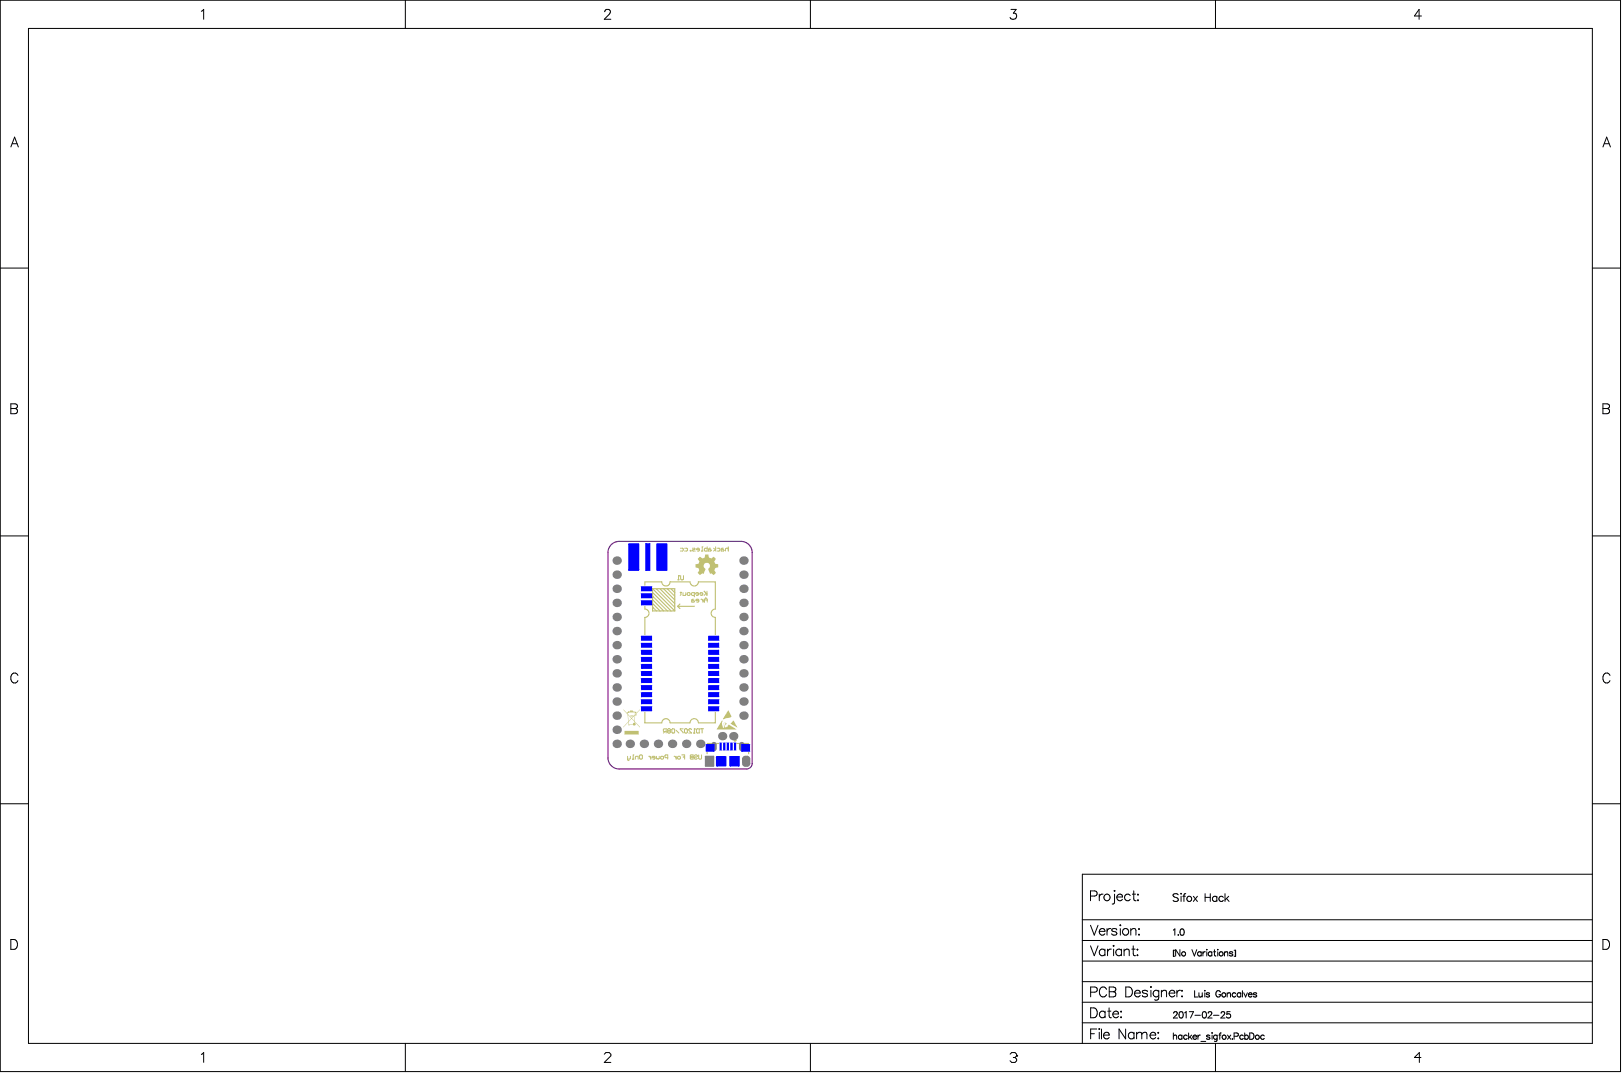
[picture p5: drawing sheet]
<svg xmlns="http://www.w3.org/2000/svg" width="487mm" height="322mm" viewBox="0 0 487 322" stroke-linecap="round" stroke-linejoin="round" font-family="sans-serif">
<g fill="none" stroke="#000" stroke-width=".3">
<path d="M.1 .1h486v321.3h-486zM8.5 8.5h469.1v304.4h-469.1zM60.4 3.4l.7-.6v3M121.6 .1v8.4M181.4 3.5l.1-.4 .5-.3h.5l.5 .3a.92 .92 0 0 1-.3 1.3l-1.4 1.4h1.9M243.1 .1v8.4M303.3 2.8h1.5l-.8 1.1a.99 .99 0 0 1 .9 1.4 .99 .99 0 0 1-1.6 .3l-.3-.4M364.6 .1v8.4M426.4 4.8h-2.1l1.4-2v3M3.3 44.1l1.1-3 1.1 3M3.7 43.1h1.4M480.8 44.1l1.1-3 1.2 3"/>
<path d="M481.2 43.1h1.4M.1 80.4h8.4M477.6 80.4h8.5M3.3 121.1h1.2l.6 .3 .1 .6-.3 .4-.4 .1a.78 .78 0 0 1 .8 .8 .78 .78 0 0 1-.8 .8h-1.2zM3.3 122.5h1.2M480.8 121.1h1.3l.5 .3 .2 .6-.3 .4-.4 .1a.78 .78 0 0 1 .7 .8 .78 .78 0 0 1-.7 .8h-1.3zM480.8 122.5h1.3M.1 160.7h8.4M477.6 160.7h8.5M5.4 202.6a1.09 1.09 0 0 0-1.3-.8 1.09 1.09 0 0 0-.8 1.2 1.3 1.3 0 0 0 .2 1.4 1.3 1.3 0 0 0 1.4 .3l.5-.6M482.9 202.6a1.09 1.09 0 0 0-1.2-.8 1.09 1.09 0 0 0-.9 1.2 1.3 1.3 0 0 0 .3 1.4 1.3 1.3 0 0 0 1.4 .3l.4-.6M.1 241h8.4"/>
<path d="M477.6 241h8.5M324.7 275.8h152.9M327.1 268.7h1.3a.78 .78 0 0 0 .7-.8 .78 .78 0 0 0-.7-.7h-1.3v2.9M327.1 277.5l1.1 2.9 1.2-2.9M329.7 279.3a.93 .93 0 0 0 .6 1.1 .93 .93 0 0 0 1.1-.4M329.7 268.2v1.9M329.9 278.9a.82 .82 0 0 1 .9-.4 .82 .82 0 0 1 .6 .8h-1.7zM330.9 268.2a.95 .95 0 0 0-1.2 .8M332.1 278.5v1.9M333.2 278.5a.95 .95 0 0 0-1.1 .8M334.3 267v.3zM334.3 268.2v2.3l-.1 .5-.6 .1"/>
<path d="M335 278.9a.89 .89 0 0 0-1.5 0l.1 .3 1.3 .4 .1 .4a.89 .89 0 0 1-1.5 0M335 269a.93 .93 0 0 0 .6 1.1 .93 .93 0 0 0 1.1-.4M335.1 268.6a.82 .82 0 0 1 1-.5 .82 .82 0 0 1 .6 .9h-1.7zM336 277.3v.3zM336 278.5v1.9M339 268.6a.94 .94 0 0 0-1.4-.2 .94 .94 0 0 0 0 1.4 .94 .94 0 0 0 1.4-.1M339.2 279l.7-.5 .7 .1 .1 1.8M339.2 278.5v1.9M339.7 268.2h.9M340.1 267.2v2.4l.1 .4 .6 .1M341.3 268.2v.2zM341.3 269.8v.3z"/>
<path d="M341.7 278.5v.3zM352 278.9l.4-.3v1.9M353.4 268.3a.87 .87 0 0 0-.8-.3 .87 .87 0 0 0-.7 .6l.2 .3 1.1 .4 .2 .7a1.02 1.02 0 0 1-1.5 0M354.2 278.7l.3-.1a.98 .98 0 0 1 .7 .9 .98 .98 0 0 1-.7 1 1.21 1.21 0 0 1-.3-1.8zM354.3 267.9v.2zM354.3 268.8v1.5M354.8 268.8h.8M355.7 268l-.5 .1-.1 .4v1.8M358 268.8l1.2 1.5M359.2 268.8l-1.2 1.5M361.5 268v2.3M361.5 269.1h1.5"/>
<path d="M363 268v2.3M365 269.1a.74 .74 0 0 0-1.1-.1 .74 .74 0 0 0 0 1.1 .74 .74 0 0 0 1.1-.1M365 268.8v1.5M367 269.1a.74 .74 0 0 0-1.1-.1 .74 .74 0 0 0 0 1.1 .74 .74 0 0 0 1.1-.1M367.5 268v2.3M367.9 269.5l.8 .8M368.6 268.8l-1.1 1.1M477.6 262.2h-152.9v50.7M3.3 281.8h.9a1.58 1.58 0 0 1 1.1 1.4 1.58 1.58 0 0 1-1.1 1.5h-.9zM324.7 294.4h152.9M324.7 288.2h152.9M324.7 282h152.9"/>
<path d="M327.1 283.7l1.1 2.9 1.2-2.9M327.1 297.5h1.3a.78 .78 0 0 0 .7-.7 .78 .78 0 0 0-.7-.8h-1.3v3M331.4 284.6v2M331.4 285.1a.94 .94 0 0 0-1.4-.2 .94 .94 0 0 0 0 1.4 .94 .94 0 0 0 1.4-.1M331.9 296.7a1.09 1.09 0 0 0-1.2-.7 1.09 1.09 0 0 0-.9 1.1 1.29 1.29 0 0 0 .3 1.4 1.29 1.29 0 0 0 1.4 .3l.4-.5M332.2 284.6v2M332.7 296h1.3l.6 .3v.8l-.6 .3a.78 .78 0 0 1 .7 .8 .78 .78 0 0 1-.7 .8h-1.3zM332.7 297.4h1.3M333.3 284.6a.95 .95 0 0 0-1.1 .9M333.9 283.7h.3zM334 284.6v2M336.4 285.1a.94 .94 0 0 0-1.4-.2 .94 .94 0 0 0 0 1.4 .94 .94 0 0 0 1.4-.1"/>
<path d="M336.4 284.6v2M337.2 285.2l.7-.6 .7 .2 .1 1.8M337.2 284.6v2M337.7 296h1a1.58 1.58 0 0 1 1 1.5 1.58 1.58 0 0 1-1 1.5h-1zM339.5 284.6h1M339.9 283.7v2.3l.2 .5 .5 .1M340.3 297.8a.93 .93 0 0 0 .6 1.1 .93 .93 0 0 0 1.1-.4M340.5 297.4a.82 .82 0 0 1 .9-.4 .82 .82 0 0 1 .6 .8h-1.7zM341.2 284.6v.3zM341.2 286.3v.3zM341.7 280.2v.2zM344.2 297.4a.89 .89 0 0 0-1.6 0l.2 .3 1.2 .4 .2 .4a.89 .89 0 0 1-1.6 0"/>
<path d="M345.2 295.9v.2zM345.2 297v2M347.6 297v2.2a.78 .78 0 0 1-.5 .7 .78 .78 0 0 1-.8-.1M347.6 297.4a.94 .94 0 0 0-1.4-.1 .94 .94 0 0 0 0 1.4 .94 .94 0 0 0 1.4-.2M348.4 297.5l.7-.5 .7 .1 .1 1.9M348.4 297v2M350.7 297.8a.93 .93 0 0 0 .5 1.1 .93 .93 0 0 0 1.2-.4M351.1 297.1a.78 .78 0 0 1 .9-.1 .78 .78 0 0 1 .4 .8h-1.7zM352 285v1.8M352.4 285h-.4v1.8h.4M353 297v2M353.4 280.4h.1z"/>
<path d="M353.9 284.8v1.9l-1.2-1.9v1.9M354.1 297a.95 .95 0 0 0-1.1 .8M354.4 298.8h.3zM354.6 297v.3zM357.5 284.8l.8 1.9 .7-1.9M358.3 297.1v1.9h1.1M359.6 297.7l.1 1.2 .5 .1 .4-.4M360.3 285.7a.61 .61 0 0 0-.9-.1 .61 .61 0 0 0 0 .9 .61 .61 0 0 0 .9-.1M360.3 285.4v1.3M360.6 297.7v1.3M360.8 285.4v1.3M361.4 297v.2z"/>
<path d="M361.4 297.7v1.3M361.5 285.4l-.4 .1-.3 .5M362 284.7v.2zM362 285.4v1.3M362.8 298l-.3-.3-.7 .3 .9 .5v.4l-.5 .1-.4-.3M363.5 285.7a.61 .61 0 0 0-.9-.1 .61 .61 0 0 0 0 .9 .61 .61 0 0 0 .9-.1M363.5 285.4v1.3M364 285.4h.6M364.3 284.8v1.5l.1 .3 .3 .1M365.2 284.8h.2zM365.3 285.4v1.3M366.1 297.6a.7 .7 0 0 0-.8-.5 .7 .7 0 0 0-.6 .7v.5a.68 .68 0 0 0 .7 .7 .68 .68 0 0 0 .7-.7h-.5"/>
<path d="M367.3 285.8l.4-.4 .5 .1 .1 1.2M367.3 285.4v1.3M368.1 298.1l.5-.4 .4 .1 .1 1.2M368.1 297.7v1.3M369.8 285.7l-.4-.3-.6 .3 .9 .5v.4l-.6 .1-.3-.3M370.2 285h.4v1.8h-.4M370.5 285v1.8M370.7 298a.61 .61 0 0 0-.9-.1 .61 .61 0 0 0 0 .9 .61 .61 0 0 0 .9-.1M372.2 298a.61 .61 0 0 0-.9-.1 .61 .61 0 0 0 0 .9 .61 .61 0 0 0 .9-.1M372.2 297.7v1.3M372.7 297.1v1.9M373.1 297.7l.5 1.3 .6-1.3"/>
<path d="M374.5 298.3l.1 .4 .3 .3 .7-.3M374.7 297.8h.7l.2 .5h-1.1zM377 298l-.4-.3-.6 .3 .9 .5v.4l-.6 .1-.3-.3M480.8 281.8h1a1.58 1.58 0 0 1 1 1.4 1.58 1.58 0 0 1-1 1.5h-1zM60.4 316.2l.7-.5v2.9M121.6 312.9v8.5M181.3 316.2l.5-.5h.9l.5 .5v.4l-1.9 2h1.9M243.1 312.9v8.5M303 316.2l.5-.5h1l.4 .5v.4M304 317.1h.5M304.5 317.1l.4 .5v.5l-.4 .5h-1l-.5-.5M304.9 316.6h.1"/>
<path d="M304.9 316.6l-.4 .5M324.7 306.7h152.9M324.7 300.6h152.9M327.1 302.3h1a1.58 1.58 0 0 1 1.1 1.4 1.58 1.58 0 0 1-1.1 1.5h-1zM327.1 310h1.2M329 308.6h-1.9v3M329.7 308.5v.2zM329.7 309.6v2M330.4 308.6v3M331 310.4a.93 .93 0 0 0 .6 1.1 .93 .93 0 0 0 1.1-.4M331.2 310a.82 .82 0 0 1 .9-.4 .82 .82 0 0 1 .6 .8h-1.7zM331.5 303.7a.94 .94 0 0 0-1.4-.2 .94 .94 0 0 0 0 1.4 .94 .94 0 0 0 1.4-.1"/>
<path d="M331.5 303.2v2M332.3 303.2h.9M332.7 302.3v2.4l.1 .4 .6 .1M333.8 304.1a.93 .93 0 0 0 .6 1 .93 .93 0 0 0 1.1-.3M334.2 303.4a.78 .78 0 0 1 .9-.1 .78 .78 0 0 1 .4 .8h-1.7zM336.3 303.2v.3zM336.3 304.9v.3zM337.6 308.6v3l-1.9-3v3M340.1 310a.94 .94 0 0 0-1.3-.1 .94 .94 0 0 0 0 1.4 .94 .94 0 0 0 1.3-.2M340.1 309.6v2M340.9 310.1l.7-.5 .7 .1 .2 .4M340.9 309.6v2"/>
<path d="M342.5 310.1l.7-.5 .7 .1 .1 1.9M342.5 310.1v1.5M345 310.4a.93 .93 0 0 0 .5 1.1 .93 .93 0 0 0 1.2-.4M345.4 309.7a.78 .78 0 0 1 .9-.1 .78 .78 0 0 1 .4 .8h-1.7zM347.4 309.6v.3zM347.4 311.3v.3zM352 310.8l.4-.4 .5 .1 .1 1.2M352 309.8v1.9M352 303.8l.4-.4 .6 .1 .1 .3-.2 .6-.9 .9h1.2M353.9 303.5l.3-.1a.98 .98 0 0 1 .7 .9 .98 .98 0 0 1-.7 1 1.21 1.21 0 0 1-.3-1.8zM354.5 310.7a.61 .61 0 0 0-.9-.1 .61 .61 0 0 0 0 .9 .61 .61 0 0 0 .9-.1M354.5 310.4v1.3"/>
<path d="M355.3 303.8l.5-.4v1.9M356.1 310.7a.61 .61 0 0 0-.9-.1 .61 .61 0 0 0 0 .9 .61 .61 0 0 0 .9-.1M356.5 309.8v1.9M356.7 303.4h1.3l-.9 1.9M356.9 311l.6 .7M357.4 310.4l-.9 .9M357.8 311l.1 .4 .4 .3 .6-.3M357.9 310.7l.7-.3 .3 .6h-1.1zM358.4 304.5h1.7M359.3 310.4v1.3M360.1 310.4l-.5 .1-.3 .5M360.2 312.3h1.5"/>
<path d="M360.9 303.5l.3-.1a.98 .98 0 0 1 .7 .9 .98 .98 0 0 1-.7 1 1.22 1.22 0 0 1-.3-1.8zM362.4 303.8l.4-.4 .5 .1 .2 .3-.3 .6-.9 .9h1.3M362.9 310.7l-.4-.3-.6 .3 .9 .4v.5l-.5 .1-.4-.3M363.6 309.7v.2zM363.6 310.4v1.3M364 304.5h1.6M364.6 312.9v8.5M365.1 310.7a.61 .61 0 0 0-.9-.1 .61 .61 0 0 0 0 .9 .61 .61 0 0 0 .9-.1M365.1 310.4l-.1 1.7-.7 .1M365.6 310.4h.6M366.3 303.8l.4-.4 .5 .1 .2 .3-.3 .6-.9 .9h1.3M366.3 309.8l-.3 .1-.1 .2v1.6"/>
<path d="M368.2 310.4l1 1.3M369 303.4h-.9l-.1 .8a.67 .67 0 0 1 1 0 .67 .67 0 0 1-.1 1 .67 .67 0 0 1-1-.3M369.2 310.4l-1 1.3M369.6 311.6h.2zM370.2 310.8l1.1-.1 .1-.7-1.2-.2v1.9M373 310.7a.61 .61 0 0 0-.9-.1 .61 .61 0 0 0 0 .9 .61 .61 0 0 0 .9-.1M373.4 310.7a.61 .61 0 0 1 .9-.1 .61 .61 0 0 1 0 .9 .61 .61 0 0 1-.9-.1M373.4 309.8v1.9M374.9 309.8h.6a1.02 1.02 0 0 1 .7 .9 1.02 1.02 0 0 1-.7 1h-.6zM379.2 310.7a.61 .61 0 0 0-.9-.1 .61 .61 0 0 0 0 .9 .61 .61 0 0 0 .9-.1M426.2 317.1h-1.9l1.4-1.4v2.9"/>
<circle cx="332" cy="269.1" r=".98"/>
<circle cx="337.6" cy="279.5" r=".98"/>
<circle cx="356.7" cy="269.6" r=".77"/>
<circle cx="355" cy="286" r=".63"/>
<circle cx="366.3" cy="286" r=".63"/>
<circle cx="367.1" cy="298.4" r=".63"/>
<circle cx="367.2" cy="311" r=".63"/>
<circle cx="377.1" cy="311" r=".63"/>
</g>
<path d="M183.3 163.3a3.3 3.3 0 0 1 2.4-.9h36.6a3.3 3.3 0 0 1 3.3 3.3v63.2l-.2 .9-.6 .6-.8 .2h-38.3a3.3 3.3 0 0 1-3.3-3.3v-61.6a3.3 3.3 0 0 1 .9-2.4z" fill="none" stroke="#800080" stroke-width=".34"/>
<g fill="none" stroke="#c0c073" stroke-width=".34">
<path d="M193.4 174.5v1M193.4 174.5h5.1M195.7 176.6v6.6h6.7M195.7 176.6h6.7v6.6M195.7 176.6l6.7 6.6M195.8 177.7l5.5 5.5M195.8 179.9l3.3 3.3M195.8 178.8l4.4 4.4M196.9 176.6l5.5 5.5M197.9 176.6l4.5 4.4M199 176.6l3.4 3.3M200.1 176.6l2.3 2.2"/>
<path d="M201 174.5h6M201.2 176.6l1.2 1.1M209.5 174.5h5.1v8.2M193.4 181.8v.9M193.4 185.2v5.2M195.8 182.1l1.1 1.1M195.8 181l2.2 2.2M203.3 181.8l.6 .7M203.3 181.8h5M203.9 181.1l-.6 .7M214.6 185.2v5.2M193.4 213.6v3.2h5.1"/>
<path d="M201 216.8h6M214.6 213.6v3.2h-5.1"/>
</g>
<path d="M212.1 225.6v.4M212.1 223h3.6M221 223h3.6M224.6 225.6v.4" fill="none" stroke="#c0c073" stroke-width=".33"/>
<g fill="none" stroke="#c0c073" stroke-width=".3">
<path d="M203.3 173.9h.5M203.5 172.6h.1M203.5 172.6v1.3M203.5 172.6l.3 .2M204 177.7h.5M204.1 164.4h.6l.2 .2-.2 .7h-.6M204.2 172.6v1.1l.2 .2 .6-.2v-1.1M204.2 177.5v.9l-.2 .2M204.9 177.7v.9h.6l.2-.2v-.7M205.4 164.4h.6l.2 .2-.2 .7h-.6M206.4 177.7l.6 .2-.2 .7-.7-.2zM207.1 165l.2 .3z"/>
<path d="M207.7 164.4h.6l.2 .2-.8 .4 .2 .3h.6M208.1 179.7l-.6 .2v.7h.6l.2-.3-.2-.2h-.6M208.3 178.6h-.7l-.2-.7 .2-.2h.7v1.3M209.5 178.1h-.8l.2-.4 .6 .2v.5l-.6 .2M209.8 164.8h-.8l.2-.4 .6 .2-.2 .7h-.4M210.2 179.7l.7 .4M210.4 165.3h.5M210.8 178.1h-.9l.3-.4 .6 .2-.2 .7h-.4M210.9 164h-.3v1.3M210.9 179.7v.9M211.2 177.3l.9 .8M211.3 179.9h.8"/>
<path d="M211.9 177.9l-.7 .7M212.1 177.3v1.3M212.1 164v1.3h-.6l-.2-.3 .2-.6h.6M213.2 164.4l-.7 .2v.7h.7l.2-.3-.2-.2h-.7M214 164.4l.7 .4-.7 .5M214.7 164v1.3M215.1 164.4h.6l.2 .2-.2 .7h-.6M217 164.4l-.7 .2v.7h.7l.2-.3-.2-.2h-.7M218.5 164v1.3M218.5 164.6l-.7-.2-.2 .2v.7M209.6 180.1h-.8l.2-.4 .6 .2v.4l-.6 .3M211.3 180.6v-.9l.4-.4 .4 .4v.9"/>
</g>
<g fill="#c0c073">
<path d="M209.9 167l.8 .5 .7-.3 .2-.9h.9l.2 .9 .6 .3 .8-.5 .6 .6-.5 .8 .3 .7 .9 .1v.9l-.9 .3-.2 .6 .5 .8-.7 .6-.7-.4-.4 .1-.4-.8-.2-.7 .5-.6-.1-.8a.96 .96 0 0 0-1.5 0 .96 .96 0 0 0 .4 1.4l-.7 1.5-.3-.1-.4 .2a.35 .35 0 0 1-.4 .2 .35 .35 0 0 1-.3-.3l-.3-.3 .4-.9-.2-.5-.9-.3v-.9l.9-.1 .3-.7-.5-.8z"/>
<path d="M187.3 219.2h4.3v1.1h-4.3zM187 212.7l1.2 1.3-.2-.3h.2l.3-.5 1.3-.2 .7 .6 .3-.1-.2 .6 1.4-1.4-1.2 1.4 .1 .5h-.4l-.1 1.7 1.6 1.9-1.6-1.7-.1 .3a.42 .42 0 0 1 .3 .7 .42 .42 0 0 1-.7-.2h-1.1v.3h-.2l-.2-1-1.4 1.6 1.4-1.8-.2-2.1zM188.3 213.8l.1 .4 1.1 1.1 .4-.5h-.8v-.2h.9v.1l.4-.4 .1-.5zM190.7 214.2l-.2 .3h.3zM190.4 214.6l-.9 .8 .8 .8zM189.5 215.5l-.9 1v.7h1.2l.4-.5 .1-.3zM188.4 214.4l.1 1.9 .9-.9zM189.1 213.3l.6 .1zM189.1 213.2h.6zM188.7 213.4v.3h1.7l-.6-.3v.1z"/>
<path d="M216.6 216.1l.2 .1-.2 1 .4 1.1 .2-.2-.2-1.2 .4-.3 .7 .4-.6 .6 .1 .5h.3l-.1-.3 .3 .1 .5-.6 2.3 1.5h-5.9zM218.4 217.5l-.4 .5zM217.4 216.6l-.2 .4 .2 .7 .2-.9zM217.6 216.8l.1 .5zM217.8 216.9l-.1 .4 .2-.2zM219.8 216.2l.3-.1 1.1 2.1-2-1.2zM218.5 213l.9 1.9-2.4 .9-.1-.2z"/>
</g>
<g fill="none" stroke="#c0c073" stroke-width=".3">
<path d="M199.4 219.4l-.4 .4M199.8 219.4h-.6l-.2-.2 .2-.6h.6v1.2M200.5 219.2l-.3-.2 .3-.4 .6 .2-.2 .4M200.5 219.2l-.3 .2 .3 .4 .6-.2-.2-.4M200.5 219.2h.4M201.7 218.6l.7 .2v.8l-.3 .2-.6-.2v-.8zM202.8 219l.8 .8M204.9 218.6h-.9l.9 1.2M205.5 218.6l.7 .2v.8l-.2 .2-.7-.2v-.8zM207.4 218.8l-.2-.2-.6 .2 .8 1h-.8M208.1 219.8h.4M208.3 218.6h.1"/>
<path d="M208.3 218.6v1.2M208.3 218.6l.2 .2M209.1 218.6h.7v1.2h-.7l-.2-.2v-.8zM210.2 218.6h.8M210.6 218.6v1.2M188.2 226.8v1.1l.5 .2M189.1 226.8v.6l-.2 .3h-.7M189.7 227.7h.5M190.2 226.4h-.3v1.3M190.6 227.7v-.7l.2-.2h.6v.9M192.1 226.4l.6 .2v.8l-.2 .3-.7-.3v-.8zM194.6 226.8l.6 .4"/>
<path d="M195.2 226.8v.9M196.5 227.2h-.9l.3-.4 .6 .2v.4l-.6 .3M196.9 226.8v.6l.2 .3 .7-.3v-.6M198.4 226.8l.6 .2-.2 .7-.6-.3zM200.3 227.2h-.6l-.3-.2 .3-.6h.6v1.3M202.2 226.8l.6 .4M202.8 226.8v.9M203.5 226.8l.6 .2-.2 .7-.7-.3zM204.5 226.4h.9v1.3M204.9 227h.5M207.3 226.4h.6v1.3h-.6l-.3-.3 .3-.4-.3-.4zM207.3 227h.6"/>
<path d="M207.9 227h.1M208.3 226.6l.2-.2 .7 .2-.9 .8 .2 .3 .7-.3M209.6 226.4v1l.2 .3 .6-.3v-1"/>
</g>
<path d="M198.5 174.5a1.25 1.25 0 0 0 1.3 1.2 1.25 1.25 0 0 0 1.2-1.2M207 174.5a1.25 1.25 0 0 0 1.2 1.2 1.25 1.25 0 0 0 1.3-1.2M193.4 182.7a1.25 1.25 0 0 1 1.3 1.2 1.25 1.25 0 0 1-1.3 1.3M214.6 182.7a1.25 1.25 0 0 0-1.3 1.2 1.25 1.25 0 0 0 1.3 1.3M198.5 216.8a1.25 1.25 0 0 1 1.3-1.3 1.25 1.25 0 0 1 1.2 1.3M207 216.8a1.25 1.25 0 0 1 1.2-1.3 1.25 1.25 0 0 1 1.3 1.3" fill="none" stroke="#c0c073" stroke-width=".34"/>
<circle cx="220.5" cy="222" r=".21" fill="none" stroke="#c0c073" stroke-width=".42"/>
<g fill="#808080">
<circle cx="185" cy="218.8" r="1.27"/>
<circle cx="185" cy="223.1" r="1.27"/>
<circle cx="185" cy="214.6" r="1.27"/>
<circle cx="185" cy="206.2" r="1.27"/>
<circle cx="185" cy="201.9" r="1.27"/>
<circle cx="185" cy="210.4" r="1.27"/>
<circle cx="185" cy="193.5" r="1.27"/>
<circle cx="185" cy="189.3" r="1.27"/>
<circle cx="185" cy="180.8" r="1.27"/>
<circle cx="185" cy="176.6" r="1.27"/>
<circle cx="185" cy="168.1" r="1.27"/>
</g>
<path d="M222.5 223.3v1.2" fill="none" stroke="#808080" stroke-width="1.7"/>
<g fill="#808080">
<path d="M211.7 229.7v.3zM211.4 229.7h.3v.3z"/>
<path d="M214 229.7h.3zM214 229.7h.3l-.2 .2z"/>
<path d="M214 226.6v.3zM214 226.6l.3 .3h-.3z"/>
<path d="M211.4 226.9h.3zM211.6 226.7l.1 .2h-.3z"/>
<circle cx="185" cy="197.7" r="1.27"/>
<circle cx="185" cy="185" r="1.27"/>
<circle cx="185" cy="172.3" r="1.27"/>
<circle cx="193.1" cy="223.1" r="1.27"/>
<circle cx="197.4" cy="223.1" r="1.27"/>
</g>
<path d="M211.4 226.9l.3-.3h2.3l.3 .3v2.8l-.3 .3h-2.3l-.3-.3z" fill-rule="evenodd" fill="#808080"/>
<path d="M214.2 223.3v1.2" fill="none" stroke="#808080" stroke-width="1.7"/>
<g fill="#808080">
<path d="M223.6 229v1zM222.6 229h1v1a1 1 0 0 1-1-1z"/>
<path d="M224.1 229h1zM224.1 229h1a1 1 0 0 1-1 1z"/>
<path d="M224.1 226.6v1zM224.1 226.6a1 1 0 0 1 1 1h-1z"/>
<path d="M222.6 227.6h1zM222.9 226.9l.7-.3v1h-1z"/>
<circle cx="205.8" cy="223.1" r="1.27"/>
<circle cx="210" cy="223.1" r="1.27"/>
<circle cx="220" cy="220.8" r="1.25"/>
<circle cx="223" cy="214.6" r="1.27"/>
<circle cx="223" cy="206.2" r="1.27"/>
<circle cx="223" cy="201.9" r="1.27"/>
<circle cx="223" cy="210.4" r="1.27"/>
<circle cx="223" cy="193.5" r="1.27"/>
<circle cx="223" cy="189.3" r="1.27"/>
<circle cx="223" cy="180.8" r="1.27"/>
<circle cx="223" cy="176.6" r="1.27"/>
<circle cx="223" cy="168.1" r="1.27"/>
<circle cx="223" cy="197.7" r="1.27"/>
<circle cx="223" cy="185" r="1.27"/>
<circle cx="223" cy="172.3" r="1.27"/>
<circle cx="188.9" cy="223.1" r="1.27"/>
<circle cx="216.6" cy="220.8" r="1.25"/>
<circle cx="201.6" cy="223.1" r="1.27"/>
</g>
<path d="M223.6 226.6h.5l1 1v1.4l-1 1h-.5l-1-1v-1.4z" fill-rule="evenodd" fill="#808080"/>
<g fill="#00f">
<path d="M215.9 222.7l.6 .1-.1 2.3-.6-.1z" fill-rule="evenodd"/>
<path d="M218.1 222.7l.6 .1-.1 2.3-.6-.1z" fill-rule="evenodd"/>
<path d="M219.1 222.7l.6 .1v2.3l-.6-.1z" fill-rule="evenodd"/>
<path d="M192.4 211.8h3l.2 1.3-3.2 .2z" fill-rule="evenodd"/>
<path d="M192.4 205.5h3l.2 1.3-3.2 .2z" fill-rule="evenodd"/>
<path d="M192.4 201.2h3l.2 1.4-3.2 .1z" fill-rule="evenodd"/>
<path d="M192.4 194.9h3l.2 1.3-3.2 .2z" fill-rule="evenodd"/>
<path d="M192.4 177.9h3l.2 1.4-3.2 .1z" fill-rule="evenodd"/>
<path d="M192.4 203.3h3l.2 1.4-3.2 .1z" fill-rule="evenodd"/>
<path d="M192.4 207.6h3l.2 1.3-3.2 .2z" fill-rule="evenodd"/>
<path d="M192.4 209.7h3l.2 1.3-3.2 .2z" fill-rule="evenodd"/>
<path d="M192.4 190.7h3l.2 1.3-3.2 .2z" fill-rule="evenodd"/>
<path d="M192.4 197h3l.2 1.3-3.2 .2z" fill-rule="evenodd"/>
<path d="M192.4 192.8h3l.2 1.3-3.2 .2z" fill-rule="evenodd"/>
<path d="M192.4 180h3l.2 1.4-3.2 .1z" fill-rule="evenodd"/>
<path d="M192.4 175.8h3l.2 1.4-3.2 .1z" fill-rule="evenodd"/>
<path d="M197.2 162.9h2.7l.3 .3v7.7l-.3 .3h-2.7l-.3-.3v-7.7z" fill-rule="evenodd"/>
<path d="M193.6 163.1h1.5l-.2 8.1-1.3-.1z" fill-rule="evenodd"/>
<path d="M211.9 223.1h2.2l.2 .3v1.8l-.2 .3h-2.2l-.2-.3v-1.8z" fill-rule="evenodd"/>
<path d="M219.1 226.7h2.5l.3 .3v2.6l-.3 .3h-2.5l-.4-.3v-2.6z" fill-rule="evenodd"/>
<path d="M217 222.7l.6 .1-.1 2.3-.6-.1z" fill-rule="evenodd"/>
<path d="M222.6 223.1h2.2l.2 .3v1.8l-.2 .3h-2.2l-.3-.3v-1.8z" fill-rule="evenodd"/>
<path d="M220.2 222.7l.6 .1v2.3l-.6-.1z" fill-rule="evenodd"/>
<path d="M192.4 199.1h3l.2 1.4-3.2 .1z" fill-rule="evenodd"/>
<path d="M212.5 211.8h3.1l.1 1.3-3.2 .2z" fill-rule="evenodd"/>
<path d="M212.5 205.5h3.1l.1 1.3-3.2 .2z" fill-rule="evenodd"/>
<path d="M212.5 201.2h3.1l.1 1.4-3.2 .1z" fill-rule="evenodd"/>
<path d="M212.5 194.9h3.1l.1 1.3-3.2 .2z" fill-rule="evenodd"/>
<path d="M188.8 162.9h2.6l.4 .3v7.7l-.4 .3h-2.6l-.4-.3v-7.7z" fill-rule="evenodd"/>
<path d="M215.1 226.7h2.5l.3 .3v2.6l-.3 .3h-2.5l-.3-.3v-2.6z" fill-rule="evenodd"/>
<path d="M212.5 209.7h3.1l.1 1.3-3.2 .2z" fill-rule="evenodd"/>
<path d="M212.5 207.6h3.1l.1 1.3-3.2 .2z" fill-rule="evenodd"/>
<path d="M212.5 203.3h3.1l.1 1.4-3.2 .1z" fill-rule="evenodd"/>
<path d="M212.5 192.8h3.1l.1 1.3-3.2 .2z" fill-rule="evenodd"/>
<path d="M212.5 197h3.1l.1 1.3-3.2 .2z" fill-rule="evenodd"/>
<path d="M212.5 190.7h3.1l.1 1.3-3.2 .2z" fill-rule="evenodd"/>
<path d="M212.5 199.1h3.1l.1 1.4-3.2 .1z" fill-rule="evenodd"/>
</g>
<g fill="#00f">
<path d="M194.9 171.1h.2z"/>
<path d="M194.9 162.9l.2 .2z"/>
<path d="M193.6 163.1h.1z"/>
<path d="M193.6 171.1l.1 .1z"/>
<path d="M192.4 213.1v.2zM192.3 213.1l.1 .2z"/>
<path d="M195.4 211.8v.1zM195.4 211.8l.2 .1z"/>
<path d="M192.4 206.8v.2zM192.3 206.8l.1 .2z"/>
<path d="M195.4 205.5v.1zM195.4 205.5l.2 .1z"/>
<path d="M192.4 202.6v.1zM192.3 202.6l.1 .1z"/>
<path d="M195.4 201.2v.2zM195.4 201.2l.2 .2z"/>
<path d="M192.4 196.2v.2zM192.3 196.2l.1 .2z"/>
<path d="M195.4 194.9v.1zM195.4 194.9l.2 .1z"/>
<path d="M192.4 179.3v.1zM192.3 179.3l.1 .1z"/>
<path d="M195.4 177.9v.2zM195.4 177.9l.2 .2z"/>
<path d="M192.4 204.7v.1zM192.3 204.7l.1 .1z"/>
<path d="M195.4 203.3v.2zM195.4 203.3l.2 .2z"/>
<path d="M192.4 208.9v.2zM192.3 208.9l.1 .2z"/>
<path d="M195.4 207.6v.1zM195.4 207.6l.2 .1z"/>
<path d="M192.4 211v.2zM192.3 211l.1 .2z"/>
<path d="M195.4 209.7v.1zM195.4 209.7l.2 .1z"/>
<path d="M192.4 192v.2zM192.3 192l.1 .2z"/>
<path d="M195.4 190.7v.1zM195.4 190.7l.2 .1z"/>
<path d="M192.4 198.3v.2zM192.3 198.3l.1 .2z"/>
<path d="M195.4 197v.2zM195.4 197l.2 .2z"/>
<path d="M192.4 194.1v.2zM192.3 194.1l.1 .2z"/>
<path d="M195.4 192.8v.1zM195.4 192.8l.2 .1z"/>
<path d="M192.4 181.4v.1zM192.3 181.4l.1 .1z"/>
<path d="M195.4 180v.2zM195.4 180l.2 .2z"/>
<path d="M192.4 177.2v.1zM192.3 177.2l.1 .1z"/>
<path d="M195.4 175.8v.2zM195.4 175.8l.2 .2z"/>
<path d="M199.9 170.9h.3zM199.9 170.9h.3l-.2 .3h-.1z"/>
<path d="M199.9 162.9v.3zM199.9 162.9l.3 .3h-.3z"/>
<path d="M196.9 163.2h.3zM197 162.9h.2v.3h-.3z"/>
<path d="M197.2 170.9v.3zM196.9 170.9h.3v.3z"/>
<path d="M211.9 225.2v.3zM211.7 225.2h.2v.3z"/>
<path d="M214.1 225.2h.2zM214.1 225.2h.2l-.2 .3z"/>
<path d="M214.1 223.1v.3zM214.1 223.1l.2 .3h-.2z"/>
<path d="M211.7 223.4h.2zM211.7 223.2l.2-.1v.3h-.2z"/>
<path d="M219.1 229.6v.3zM218.7 229.6h.4v.3z"/>
<path d="M221.6 229.6h.3zM221.6 229.6h.3l-.1 .2-.2 .1z"/>
<path d="M221.6 226.7v.3zM221.6 226.7l.3 .3h-.3z"/>
<path d="M218.7 227h.4zM218.9 226.8l.2-.1v.3h-.4z"/>
<path d="M222.6 225.2v.3zM222.3 225.2h.3v.3z"/>
<path d="M224.8 225.2h.2zM224.8 225.2h.2l-.2 .3z"/>
<path d="M224.8 223.1v.3zM224.8 223.1l.2 .3h-.2z"/>
<path d="M222.3 223.4h.3zM222.4 223.2l.2-.1v.3h-.3z"/>
<path d="M192.4 200.5v.1zM192.3 200.5l.1 .1z"/>
<path d="M195.4 199.1v.2zM195.4 199.1l.2 .2z"/>
<path d="M212.5 213.1v.2zM212.4 213.1l.1 .2z"/>
<path d="M215.6 211.8v.1zM215.6 211.8l.1 .1z"/>
<path d="M212.5 206.8v.2zM212.4 206.8l.1 .2z"/>
<path d="M215.6 205.5v.1zM215.6 205.5l.1 .1z"/>
<path d="M212.5 202.6v.1zM212.4 202.6l.1 .1z"/>
<path d="M215.6 201.2v.2zM215.6 201.2l.1 .2z"/>
<path d="M212.5 196.2v.2zM212.4 196.2l.1 .2z"/>
<path d="M215.6 194.9v.1zM215.6 194.9l.1 .1z"/>
<path d="M191.4 170.9h.4zM191.4 170.9h.4l-.2 .3h-.2z"/>
<path d="M191.4 162.9v.3zM191.4 162.9l.4 .3h-.4z"/>
<path d="M188.4 163.2h.4zM188.6 162.9h.2v.3h-.4z"/>
<path d="M188.8 170.9v.3zM188.4 170.9h.4v.3z"/>
<path d="M215.1 229.6v.3zM214.8 229.6h.3v.3z"/>
<path d="M217.6 229.6h.3zM217.6 229.6h.3l-.1 .2-.2 .1z"/>
<path d="M217.6 226.7v.3zM217.6 226.7l.3 .3h-.3z"/>
<path d="M214.8 227h.3zM214.9 226.8l.2-.1v.3h-.3z"/>
<path d="M212.5 211v.2zM212.4 211l.1 .2z"/>
<path d="M215.6 209.7v.1zM215.6 209.7l.1 .1z"/>
<path d="M212.5 208.9v.2zM212.4 208.9l.1 .2z"/>
<path d="M215.6 207.6v.1zM215.6 207.6l.1 .1z"/>
<path d="M212.5 204.7v.1zM212.4 204.7l.1 .1z"/>
<path d="M215.6 203.3v.2zM215.6 203.3l.1 .2z"/>
<path d="M212.5 194.1v.2zM212.4 194.1l.1 .2z"/>
<path d="M215.6 192.8v.1zM215.6 192.8l.1 .1z"/>
<path d="M212.5 198.3v.2zM212.4 198.3l.1 .2z"/>
<path d="M215.6 197v.2zM215.6 197l.1 .2z"/>
<path d="M212.5 192v.2zM212.4 192l.1 .2z"/>
<path d="M215.6 190.7v.1zM215.6 190.7l.1 .1z"/>
<path d="M212.5 200.5v.1zM212.4 200.5l.1 .1z"/>
<path d="M215.6 199.1v.2zM215.6 199.1l.1 .2z"/>
</g>
</svg>
